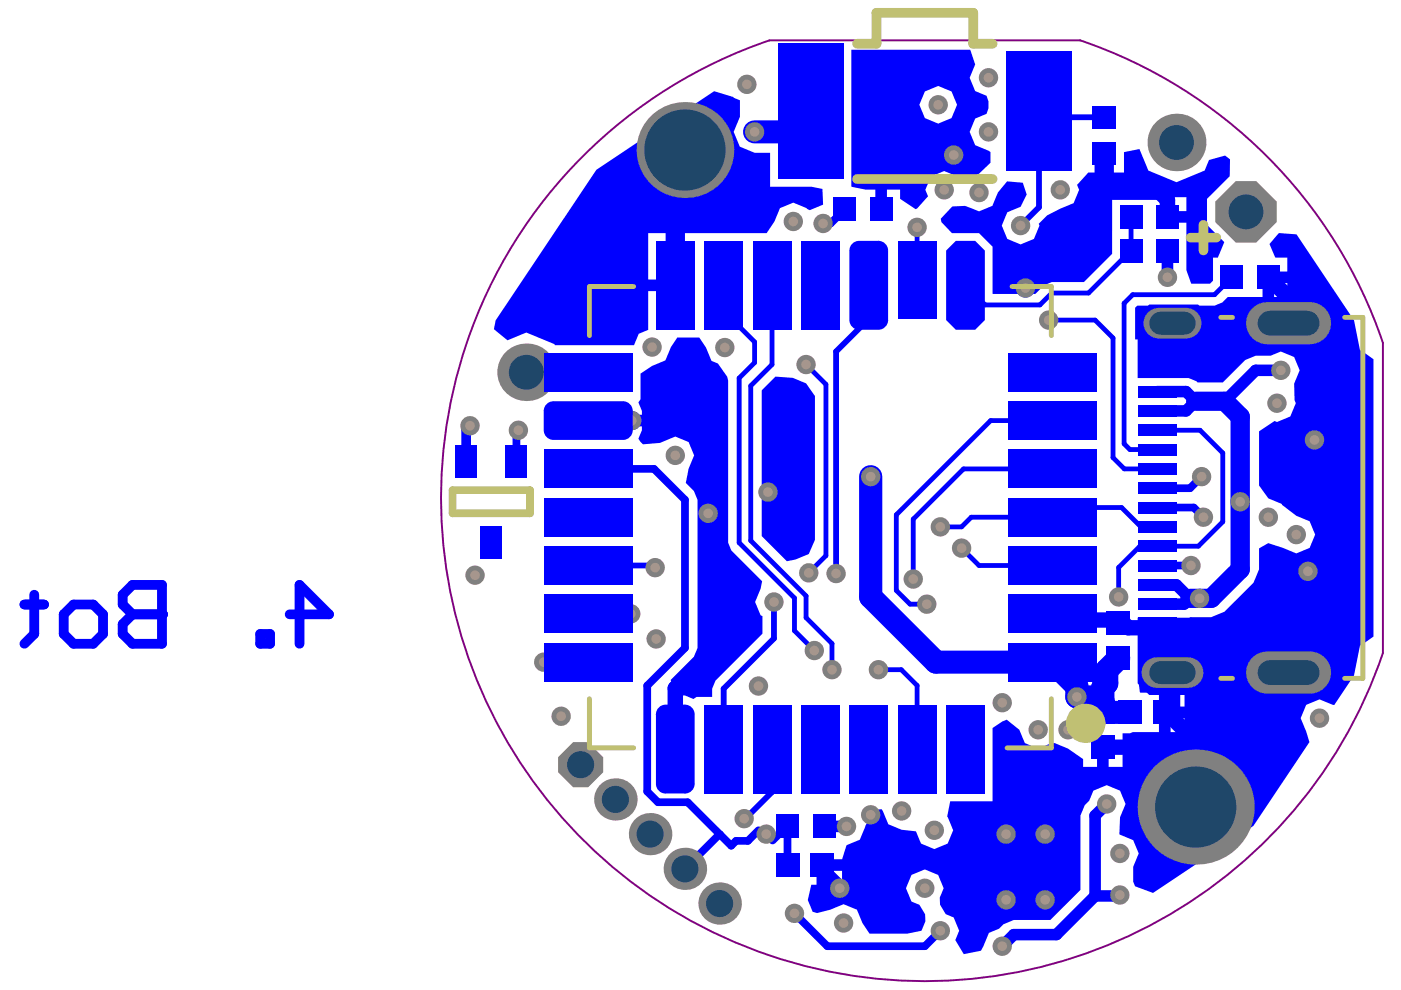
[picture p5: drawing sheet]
<svg xmlns="http://www.w3.org/2000/svg" width="297mm" height="210mm" viewBox="0 0 297 210" stroke-linecap="round" stroke-linejoin="round" font-family="sans-serif">
<path d="M229 8.6a102.5 102.5 0 0 1 64.2 64.1v65.7a102.5 102.5 0 0 1-165.2 43.8 102.5 102.5 0 0 1 24.1-169.2l7.3-3.1 3.8-1.3h65.8" fill="none" stroke="#800080" stroke-width=".41"/>
<g fill="#a6968d">
<circle cx="271.6" cy="78.5" r="1.03"/>
<circle cx="247.5" cy="58.8" r="1.03"/>
<circle cx="203.9" cy="116.2" r="1.03"/>
<circle cx="199.4" cy="111.7" r="1.03"/>
<circle cx="222.3" cy="67.9" r="1.03"/>
<circle cx="150.1" cy="108.8" r="1.03"/>
<circle cx="216.4" cy="47.8" r="1.03"/>
<circle cx="221.6" cy="190.8" r="1.03"/>
<circle cx="213.3" cy="176.9" r="1.03"/>
<circle cx="221.6" cy="176.9" r="1.03"/>
<circle cx="213.3" cy="190.8" r="1.03"/>
<circle cx="237.4" cy="189.8" r="1.03"/>
<circle cx="212.5" cy="200.6" r="1.03"/>
<circle cx="234.6" cy="170.5" r="1.03"/>
<circle cx="228.3" cy="147.8" r="1.03"/>
<circle cx="255.2" cy="109.7" r="1.03"/>
<circle cx="254.8" cy="101.1" r="1.03"/>
<circle cx="226.4" cy="154.7" r="1.03"/>
<circle cx="198.1" cy="176" r="1.03"/>
<circle cx="196.5" cy="128.1" r="1.03"/>
<circle cx="164.1" cy="127.6" r="1.03"/>
<circle cx="176.4" cy="142" r="1.03"/>
<circle cx="172.6" cy="137.9" r="1.03"/>
<circle cx="179.5" cy="175.2" r="1.03"/>
<circle cx="168.4" cy="193.7" r="1.03"/>
<circle cx="178" cy="188.3" r="1.03"/>
<circle cx="270.7" cy="85.5" r="1.03"/>
<circle cx="237.4" cy="181" r="1.03"/>
<circle cx="199.4" cy="197.3" r="1.03"/>
<circle cx="178.9" cy="195.7" r="1.03"/>
<circle cx="153.7" cy="73.7" r="1.03"/>
<circle cx="217.4" cy="61.1" r="1.03"/>
<circle cx="158.3" cy="17.9" r="1.03"/>
<circle cx="209.6" cy="16.5" r="1.03"/>
<circle cx="209.6" cy="28" r="1.03"/>
<circle cx="202.2" cy="32.9" r="1.03"/>
<circle cx="200.2" cy="40.3" r="1.03"/>
<circle cx="133.9" cy="89.2" r="1.03"/>
<circle cx="162.8" cy="104.3" r="1.03"/>
<circle cx="99.7" cy="90.3" r="1.03"/>
<circle cx="224.8" cy="40.3" r="1.03"/>
<circle cx="198.9" cy="22.2" r="1.03"/>
<circle cx="252.5" cy="119.9" r="1.03"/>
<circle cx="262.9" cy="106.4" r="1.03"/>
<circle cx="278.7" cy="93.3" r="1.03"/>
<circle cx="277.3" cy="121.1" r="1.03"/>
<circle cx="279.8" cy="152.3" r="1.03"/>
<circle cx="100.7" cy="122" r="1.03"/>
<circle cx="139.1" cy="135.5" r="1.03"/>
<circle cx="138.9" cy="120.4" r="1.03"/>
<circle cx="193.6" cy="122.8" r="1.03"/>
<circle cx="254.3" cy="126.9" r="1.03"/>
<circle cx="274.8" cy="113.3" r="1.03"/>
<circle cx="268.9" cy="109.7" r="1.03"/>
<circle cx="184.6" cy="101.1" r="1.03"/>
<circle cx="138.3" cy="73.6" r="1.03"/>
<circle cx="160" cy="28" r="1.03"/>
<circle cx="133.7" cy="130.1" r="1.03"/>
<circle cx="115.3" cy="140.4" r="1.03"/>
<circle cx="143.2" cy="96.5" r="1.03"/>
<circle cx="119" cy="151.9" r="1.03"/>
<circle cx="237.2" cy="126.6" r="1.03"/>
<circle cx="191.2" cy="171.9" r="1.03"/>
<circle cx="184.6" cy="172.8" r="1.03"/>
<circle cx="174.5" cy="47.4" r="1.03"/>
<circle cx="168.2" cy="47" r="1.03"/>
<circle cx="186.2" cy="142" r="1.03"/>
<circle cx="109.9" cy="91.2" r="1.03"/>
<circle cx="160.8" cy="145.5" r="1.03"/>
<circle cx="220.1" cy="154.7" r="1.03"/>
<circle cx="212.5" cy="149" r="1.03"/>
<circle cx="157.8" cy="173.6" r="1.03"/>
<circle cx="162.5" cy="176.9" r="1.03"/>
<circle cx="196.1" cy="188.3" r="1.03"/>
<circle cx="177.3" cy="121.6" r="1.03"/>
<circle cx="171.5" cy="121.5" r="1.03"/>
<circle cx="207.6" cy="40.8" r="1.03"/>
<circle cx="170.9" cy="77.3" r="1.03"/>
<circle cx="194.4" cy="48.2" r="1.03"/>
</g>
<g fill="#00f">
<path d="M241.2 67l2.5-2.4h10.3l2 1.9v10.4l-3.3 3.3h-11.5z"/>
<path d="M242.7 138.9h11.8a4.9 4.9 0 0 1 .8 5.3 4.9 4.9 0 0 1-4.5 2.9h-4.5a4.9 4.9 0 0 1-4.5-2.9 4.9 4.9 0 0 1 .9-5.3z"/>
<path d="M241.2 131h11.5l4.1 4.1v9l-3.3 3.3h-9.8l-2.5-2.5z"/>
<path d="M161.5 82.8l2.9-2.9 3.7 .2 2.8 1.2 1.9 2.7v30.5l-1.3 3-2.8 1.1-1.9 .4-5.3-5.3z"/>
<path d="M124.7 87.9h11.4v-.8l-.7-1.8 .4-.6v-5.5l2.5-1.6 2.8-1.2 1.1-2.8 1.4-2h4.7l1.4 2.1 1.1 2.8 1.4 .6 2 2.8 .2 .8v34.4l.7 1.6 6.5 6.5-.3 1.6-1.2 2.8 1.2 2.9 .4 .1v3.8l-10 9.9-.7 1.7v1.8h-3.3l-.7 .4-1.8-.7h-1.7l-1.3-3.3 4.9-4.9 .8-1.9v-31.4l-.8-1.9-1.7-1.7 .6-3 1.2-2.9-1.2-2.8-2.8-1.1-3.3 1.3-3.6 .3-.9-1.2 .7-1.8v-.8h-11.4z"/>
<path d="M180.5 10.5v29.1l3 .6h2.1v4.2h2.4v-4.2h2.8v2l3.3 2.1 .3-.1 2.4-2.6-.6-1.3 1.2-2.9 2.8-1.1 3 1.1 3.3-.1 1.1-.5 2.4-2.3v-2.3l-3.2-1.4-1.2-2.8 1.2-2.9 2.4-1 .4-1.2v-1.4l-.4-1.2-2.4-1-1.2-2.8 1.2-2.8-1.1-3.2zM194.9 22.2a4 4 0 0 1 8 0 4 4 0 0 1-8 0z"/>
<path d="M126.4 36l-21.3 31.9-.4 1.9 2.9 2.4 4-1.7 6 2.5v.2h16.8l1-2.4 2-.9v-8.2h5.8v-1.2h1.2v-11.1h18.1l1.7-2.4 1.2-2.9 2.8-1.1 2.8 1.1 .7 .5 2.8-1.2-.1-3.3-2.3-.5h-8.8v-7.2h-3.3l-3.1-1.3-1.3-3.1 1.3-3.2v-3.5l-1.4-.7-4.1-1.3zM137.4 49.4h4.5v9.9h-4.5z"/>
<path d="M201.9 43.8l-2.4 2.6 .1 .7 2.2 2.3h5.8l2.8 2.9v10h9.1l1.9-1.8 1.6-.7h6.8l6-6v-12h10.5v4.2h1.2v1.2h4v10.1l1.1 2.9h3.9l.7-.7v-4.9h1l1.4-3.3-3.7-3.6v-5.5l4.8-4.8 .1-3.6-1.1-.8-3.4 .9-.9 2.3-6 2.4-5.9-2.4-1.9-4.6-3.3 .7v4.3h-2.9v-4h-2.5v4h-2.1l-2.4 2.6 .4 1.1-1.2 2.8-2.8 1.1-2.8 1.5-1.8 1.7 .2 .4-1.2 2.9-2.8 1.1-2.8-1.1-1.2-2.9 1.2-2.8 2.8-1.2 1.3-2.6-.8-2.5-3.4-.2-1.9 2.3-1.2 2.8-2.8 1.2-3-1.1zM248.8 41.8h2.7v3h-2.7z"/>
<path d="M240.7 65.3v6.7h3.4v2.8h1.2v1.3h5.8l.4 3.8 2.2 .9 .2 .3h5.4l4.7-4.8 2.2-.9h3.2l2.2-.9 2.8 1.2 1.2 2.8-1.2 2.8 .1 3.6 .2 .6-1.1 2.8-2.9 1.2-.5-.2-3.3 2.2v11.4l2 2.8 2.8 1.1a12.2 12.2 0 0 0 6 3.7l1.1 2.8-1.1 2.9-2.9 1.1-2.8-1.1-3.1-1-2 1.1v4.4l-1.1 2.8-6.2 6.2-2.8 1.2h-4.5l-1.2 3v1.2h-5.8v1.2h-1.2v2.9h-2.2l-.6 1.2v3.3l.4 3.1 4 .1v8.3h-5.5l-.6 .3h-1.6v1.7h-4.2v1.2h-1.2v4.2h-3v-1.7l-3.2-2.2-2.8-1.1h-.7l-2.8 1.1-2.8-1.1-1.2-2.9-2.6-2.1-1 .4-2.1 1.4v15.5h-8.9l-.7 3.3 1.3 2.8-1.2 2.9-2.8 1.1-2.8-1.1-1.1-2.6-3-.4-2.9-1.1-1.4-3.2-1.5 .1-2 3.4-1.1 2.9-2.8 1.2-1 3h-4.2v1.2h-1.2v4.2h-1.1l-.7 3.2 1 2.5 .9 .3 2.8-.7 2.9-1.2 2.8 1.2 1.2 2.8 1.5 2.3h7.9l3.1-.7 .8-2-.1-1.5-1.2-2-1.6-.7-1.2-2.8 1.2-2.8 2.8-1.2 2.8 1.2 1.2 2.8-.9 2 .1 1.5 1.2 2 1.7 .7 1.2 2.8-.9 2 1.8 3 3.7-.7 1.7-3.8 2.1-.9 1-.9 2.2-.9h7.7l6.4-6.4v-15.8l.9-2.2 .9-.9 .9-2.2 2.8-1.1 2.9 1.1 1.1 2.9-1.1 2.8-.2 3.6 3 1.2 1.1 2.9-1.1 2.8v3.1l.4 1 3.8 1.4 21.2-14.2 11.9-17.8-.7-2.2-1.1-2.8 1.1-2.9 2.9-1.1 3.1 1.2 4.2-6.3 1.3-6.4 .1 .1 2.7-1.9v-58.8l-2.7-1.9h-.1l-1.3-6.4-12.2-18.2-3.8-.3-1.9 2.3 1.2 2.9h2.5v3h-4v1.2h-1.2v4.2h-7.4l-1.1 1.1-1.7 .7h-16.4zM270.1 60h2.8v3h-2.8zM246.5 72h4.6v1.6h-4.6zM246.5 137.5h4.6v1.7h-4.6zM248.2 146.9h2.9v2.9h-2.9zM248.2 152.3h2.9v2.9h-2.9zM235.1 159.6h2.9v3h-2.9zM175.6 184.6h2.9v3h-2.9z"/>
</g>
<path d="M145.2 31.8l-2 2.1v26.6M234.1 32.6v7.4l-3.9 3.9v4.4l-12.8 12.8M124.7 89.2h9.2M253.5 85.1h6.2l3.2 3.3v32.3l-6.1 6.2h-4.5" fill="none" stroke="#00f" stroke-width="4.1"/>
<path d="M179.1 44.4l-3 3h-1.6M109.9 91.2l-.4 .4v6.2M124.7 99.4h14l6.5 6.6v31.4l-8 8v22.4l2.3 2.3h6.3l9.2 9.2 1.1-1h2.5l2.2-2.3M245.3 107.6h7.8l2.1 2.1M245.3 119.9h7.2M254.8 101.1l-2.5 2.4h-7M115.3 140.4h9.4M152.6 176.9l-7.4 7.3M163.8 178.2l3-3 .2 .2v8M168.4 193.7l7 6.9h20.7l3.3-3.3" fill="none" stroke="#00f" stroke-width="1.6"/>
<g fill="none" stroke="#00f" stroke-width="1">
<path d="M194.4 48.2v11.1M239.8 53.1h.1M239.8 53.1l-9 9h-7.8l-2.5 2.6h-11.6l-4.2-4.2M239.8 46v7.1M261.2 58.8l-3.7 3.7h-17.3l-1.9 1.8v29.8l1.3 1.2h5.7M153.4 60.5v5.4l6.6 6.6v4.4l-3.3 3.3v34.9l11.7 11.7v6.9l4.3 4.2M163.7 60.5v16.8l-4.5 4.5v32.8l11.7 11.8v4.6l5.5 5.5v5.5M170.9 77.3l4.2 4.2v36.3l-3.6 3.7M194.4 60.5l-2 2.1v2.4M222.3 67.9h9.9l3.8 3.8v25.3l2.4 2.4h6.9M223.2 99.4h-18.9l-10.7 10.7v12.7M223.2 89.2h-13.2l-20 19.9v16.1l3 2.9h3.5"/>
<path d="M245.3 91.2h9.1l4.9 4.8v14.6l-5.2 5.2h-12.4l-4.5 4.5v6.3M199.4 111.7h4.5l2-2h17.3l2-2.1h12.6l4.1 4.1h3.4M203.9 116.2l3.7 3.7h15.6M186.2 142h4.9l3.3 3.3v16.3"/>
</g>
<path d="M247.5 53.1v5.7M247.5 58.8h.1M271.6 78.5h-5.4l-6.5 6.6M245.3 83h6.2l2 2.1-2 2h-6.2M245.3 124h4.1l2.9 2.9-1.2 1.2h-5.8M174.5 175.2h5M234.6 170.5l-2.4 2.4v17.1M232.2 190l-8.2 8.2h-9l-2.5 2.4M237.4 189.8l-.2 .2h-5" fill="none" stroke="#00f" stroke-width="2.5"/>
<path d="M234.1 40l.8 .8h11l1.6 1.6v3.6M268.9 58.8l4.3 4.3v5.4M150.1 108.8v30.2l-6.9 6.9v12.9M223.2 130.1l1.3 1.4h13l1.7 1.6h3l.9 .8M244.6 142.6h4v9.7l4.9 4.9v13.9l-12.7-12.7h-7M174.3 183.4v1.2l3.7 3.7" fill="none" stroke="#00f" stroke-width="3.3"/>
<path d="M234.1 24.9h-12.6l-1.2-1.3v20.3l-3.9 3.9M184.2 60.5v7.1l-6.9 6.9v47.1M124.7 119.9h13.8l.4 .5M124.7 130.1h9M133.7 130.1h.1M164.1 127.6v7.8l-10.7 10.6v12.8M163.7 158.8v9.1l-5.9 5.9v-.2" fill="none" stroke="#00f" stroke-width="1.2"/>
<path d="M99.7 90.3l-.9 .8v6.7" fill="none" stroke="#00f" stroke-width="2"/>
<path d="M171.9 23.6l-4.4 4.4h-7.5M184.6 101.1v25.5l13.8 13.8h24.8l5.1 5.1v2.3h4.8l.7 .7M237.2 139.6l-2.6 2.5v2.8l-.8 .8v5.3h5.8" fill="none" stroke="#00f" stroke-width="4.9"/>
<path d="M113.6 78.9h11.1" fill="none" stroke="#00f" stroke-width="6.5"/>
<path d="M34.3 124v12.5h-6.2l-2.1-2.1v-2.1l2.1-2h6.2M55.2 134.4h2.1v2.1h-2.1zM61.4 130.3h8.4l-6.3-6.3v12.5" fill="none" stroke="#00f" stroke-width="2.1"/>
<circle cx="34.3" cy="130.3" r="1.04" fill="#00f"/>
<path d="M5.2 128.2h4.1M7.3 126.1v8.3l-2.1 2.1M13.5 130.3l2.1-2.1h4.2l2 2.1v4.1l-2 2.1h-4.2l-2.1-2.1zM34.3 124h-6.2l-2.1 2.1v2.1l2.1 2.1h6.2" fill="none" stroke="#00f" stroke-width="2.1"/>
<circle cx="271.6" cy="78.5" r="2.05" fill="#808080"/>
<circle cx="271.6" cy="78.5" r="1.03" fill="#a6968d"/>
<circle cx="247.5" cy="58.8" r="2.05" fill="#808080"/>
<circle cx="247.5" cy="58.8" r="1.03" fill="#a6968d"/>
<circle cx="203.9" cy="116.2" r="2.05" fill="#808080"/>
<circle cx="203.9" cy="116.2" r="1.03" fill="#a6968d"/>
<circle cx="199.4" cy="111.7" r="2.05" fill="#808080"/>
<circle cx="199.4" cy="111.7" r="1.03" fill="#a6968d"/>
<circle cx="222.3" cy="67.9" r="2.05" fill="#808080"/>
<circle cx="222.3" cy="67.9" r="1.03" fill="#a6968d"/>
<circle cx="150.1" cy="108.8" r="2.05" fill="#808080"/>
<circle cx="150.1" cy="108.8" r="1.03" fill="#a6968d"/>
<circle cx="216.4" cy="47.8" r="2.05" fill="#808080"/>
<circle cx="216.4" cy="47.8" r="1.03" fill="#a6968d"/>
<circle cx="221.6" cy="190.8" r="2.05" fill="#808080"/>
<circle cx="221.6" cy="190.8" r="1.03" fill="#a6968d"/>
<circle cx="213.3" cy="176.9" r="2.05" fill="#808080"/>
<circle cx="213.3" cy="176.9" r="1.03" fill="#a6968d"/>
<circle cx="221.6" cy="176.9" r="2.05" fill="#808080"/>
<circle cx="221.6" cy="176.9" r="1.03" fill="#a6968d"/>
<circle cx="213.3" cy="190.8" r="2.05" fill="#808080"/>
<circle cx="213.3" cy="190.8" r="1.03" fill="#a6968d"/>
<circle cx="237.4" cy="189.8" r="2.05" fill="#808080"/>
<circle cx="237.4" cy="189.8" r="1.03" fill="#a6968d"/>
<circle cx="212.5" cy="200.6" r="2.05" fill="#808080"/>
<circle cx="212.5" cy="200.6" r="1.03" fill="#a6968d"/>
<circle cx="234.6" cy="170.5" r="2.05" fill="#808080"/>
<circle cx="234.6" cy="170.5" r="1.03" fill="#a6968d"/>
<circle cx="228.3" cy="147.8" r="2.05" fill="#808080"/>
<circle cx="228.3" cy="147.8" r="1.03" fill="#a6968d"/>
<circle cx="255.2" cy="109.7" r="2.05" fill="#808080"/>
<circle cx="255.2" cy="109.7" r="1.03" fill="#a6968d"/>
<circle cx="254.8" cy="101.1" r="2.05" fill="#808080"/>
<circle cx="254.8" cy="101.1" r="1.03" fill="#a6968d"/>
<circle cx="226.4" cy="154.7" r="2.05" fill="#808080"/>
<circle cx="226.4" cy="154.7" r="1.03" fill="#a6968d"/>
<circle cx="198.1" cy="176" r="2.05" fill="#808080"/>
<circle cx="198.1" cy="176" r="1.03" fill="#a6968d"/>
<circle cx="196.5" cy="128.1" r="2.05" fill="#808080"/>
<circle cx="196.5" cy="128.1" r="1.03" fill="#a6968d"/>
<circle cx="164.1" cy="127.6" r="2.05" fill="#808080"/>
<circle cx="164.1" cy="127.6" r="1.03" fill="#a6968d"/>
<circle cx="176.4" cy="142" r="2.05" fill="#808080"/>
<circle cx="176.4" cy="142" r="1.03" fill="#a6968d"/>
<circle cx="172.7" cy="137.9" r="2.05" fill="#808080"/>
<circle cx="172.6" cy="137.9" r="1.03" fill="#a6968d"/>
<circle cx="179.5" cy="175.2" r="2.05" fill="#808080"/>
<circle cx="179.5" cy="175.2" r="1.03" fill="#a6968d"/>
<circle cx="168.4" cy="193.7" r="2.05" fill="#808080"/>
<circle cx="168.4" cy="193.7" r="1.03" fill="#a6968d"/>
<circle cx="178" cy="188.3" r="2.05" fill="#808080"/>
<circle cx="178" cy="188.3" r="1.03" fill="#a6968d"/>
<circle cx="270.7" cy="85.5" r="2.05" fill="#808080"/>
<circle cx="270.7" cy="85.5" r="1.03" fill="#a6968d"/>
<circle cx="237.4" cy="181" r="2.05" fill="#808080"/>
<circle cx="237.4" cy="181" r="1.03" fill="#a6968d"/>
<circle cx="199.4" cy="197.3" r="2.05" fill="#808080"/>
<circle cx="199.4" cy="197.3" r="1.03" fill="#a6968d"/>
<circle cx="178.9" cy="195.7" r="2.05" fill="#808080"/>
<circle cx="178.9" cy="195.7" r="1.03" fill="#a6968d"/>
<circle cx="153.7" cy="73.7" r="2.05" fill="#808080"/>
<circle cx="153.7" cy="73.7" r="1.03" fill="#a6968d"/>
<circle cx="217.4" cy="61.1" r="2.05" fill="#808080"/>
<circle cx="217.4" cy="61.1" r="1.03" fill="#a6968d"/>
<circle cx="158.4" cy="17.9" r="2.05" fill="#808080"/>
<circle cx="158.3" cy="17.9" r="1.03" fill="#a6968d"/>
<circle cx="209.6" cy="16.5" r="2.05" fill="#808080"/>
<circle cx="209.6" cy="16.5" r="1.03" fill="#a6968d"/>
<circle cx="209.6" cy="28" r="2.05" fill="#808080"/>
<circle cx="209.6" cy="28" r="1.03" fill="#a6968d"/>
<circle cx="202.2" cy="32.9" r="2.05" fill="#808080"/>
<circle cx="202.2" cy="32.9" r="1.03" fill="#a6968d"/>
<circle cx="200.2" cy="40.3" r="2.05" fill="#808080"/>
<circle cx="200.2" cy="40.3" r="1.03" fill="#a6968d"/>
<circle cx="133.9" cy="89.2" r="2.05" fill="#808080"/>
<circle cx="133.9" cy="89.2" r="1.03" fill="#a6968d"/>
<circle cx="162.8" cy="104.3" r="2.05" fill="#808080"/>
<circle cx="162.8" cy="104.3" r="1.03" fill="#a6968d"/>
<circle cx="99.7" cy="90.3" r="2.05" fill="#808080"/>
<circle cx="99.7" cy="90.3" r="1.03" fill="#a6968d"/>
<circle cx="224.8" cy="40.3" r="2.05" fill="#808080"/>
<circle cx="224.8" cy="40.3" r="1.03" fill="#a6968d"/>
<circle cx="198.9" cy="22.2" r="2.05" fill="#808080"/>
<circle cx="198.9" cy="22.2" r="1.03" fill="#a6968d"/>
<circle cx="252.5" cy="119.9" r="2.05" fill="#808080"/>
<circle cx="252.5" cy="119.9" r="1.03" fill="#a6968d"/>
<circle cx="262.9" cy="106.4" r="2.05" fill="#808080"/>
<circle cx="262.9" cy="106.4" r="1.03" fill="#a6968d"/>
<circle cx="278.7" cy="93.3" r="2.05" fill="#808080"/>
<circle cx="278.7" cy="93.3" r="1.03" fill="#a6968d"/>
<circle cx="277.3" cy="121.1" r="2.05" fill="#808080"/>
<circle cx="277.3" cy="121.1" r="1.03" fill="#a6968d"/>
<circle cx="279.8" cy="152.3" r="2.05" fill="#808080"/>
<circle cx="279.8" cy="152.3" r="1.03" fill="#a6968d"/>
<circle cx="100.7" cy="122" r="2.05" fill="#808080"/>
<circle cx="100.7" cy="122" r="1.03" fill="#a6968d"/>
<circle cx="139.1" cy="135.5" r="2.05" fill="#808080"/>
<circle cx="139.1" cy="135.5" r="1.03" fill="#a6968d"/>
<circle cx="138.9" cy="120.4" r="2.05" fill="#808080"/>
<circle cx="138.9" cy="120.4" r="1.03" fill="#a6968d"/>
<circle cx="193.6" cy="122.8" r="2.05" fill="#808080"/>
<circle cx="193.6" cy="122.8" r="1.03" fill="#a6968d"/>
<circle cx="254.3" cy="126.9" r="2.05" fill="#808080"/>
<circle cx="254.3" cy="126.9" r="1.03" fill="#a6968d"/>
<circle cx="274.8" cy="113.3" r="2.05" fill="#808080"/>
<circle cx="274.8" cy="113.3" r="1.03" fill="#a6968d"/>
<circle cx="268.9" cy="109.7" r="2.05" fill="#808080"/>
<circle cx="268.9" cy="109.7" r="1.03" fill="#a6968d"/>
<circle cx="184.6" cy="101.1" r="2.05" fill="#808080"/>
<circle cx="184.6" cy="101.1" r="1.03" fill="#a6968d"/>
<circle cx="138.3" cy="73.6" r="2.05" fill="#808080"/>
<circle cx="138.3" cy="73.6" r="1.03" fill="#a6968d"/>
<circle cx="160" cy="28" r="2.05" fill="#808080"/>
<circle cx="160" cy="28" r="1.03" fill="#a6968d"/>
<circle cx="133.7" cy="130.1" r="2.05" fill="#808080"/>
<circle cx="133.7" cy="130.1" r="1.03" fill="#a6968d"/>
<circle cx="115.3" cy="140.4" r="2.05" fill="#808080"/>
<circle cx="115.3" cy="140.4" r="1.03" fill="#a6968d"/>
<circle cx="143.2" cy="96.5" r="2.05" fill="#808080"/>
<circle cx="143.2" cy="96.5" r="1.03" fill="#a6968d"/>
<circle cx="119" cy="151.9" r="2.05" fill="#808080"/>
<circle cx="119" cy="151.9" r="1.03" fill="#a6968d"/>
<circle cx="237.2" cy="126.6" r="2.05" fill="#808080"/>
<circle cx="237.2" cy="126.6" r="1.03" fill="#a6968d"/>
<circle cx="191.2" cy="171.9" r="2.05" fill="#808080"/>
<circle cx="191.2" cy="171.9" r="1.03" fill="#a6968d"/>
<circle cx="184.6" cy="172.8" r="2.05" fill="#808080"/>
<circle cx="184.6" cy="172.8" r="1.03" fill="#a6968d"/>
<circle cx="174.5" cy="47.4" r="2.05" fill="#808080"/>
<circle cx="174.5" cy="47.4" r="1.03" fill="#a6968d"/>
<circle cx="168.2" cy="47" r="2.05" fill="#808080"/>
<circle cx="168.2" cy="47" r="1.03" fill="#a6968d"/>
<circle cx="186.2" cy="142" r="2.05" fill="#808080"/>
<circle cx="186.2" cy="142" r="1.03" fill="#a6968d"/>
<circle cx="109.9" cy="91.2" r="2.05" fill="#808080"/>
<circle cx="109.9" cy="91.2" r="1.03" fill="#a6968d"/>
<circle cx="160.8" cy="145.5" r="2.05" fill="#808080"/>
<circle cx="160.8" cy="145.5" r="1.03" fill="#a6968d"/>
<circle cx="220.1" cy="154.7" r="2.05" fill="#808080"/>
<circle cx="220.1" cy="154.7" r="1.03" fill="#a6968d"/>
<circle cx="212.5" cy="149" r="2.05" fill="#808080"/>
<circle cx="212.5" cy="149" r="1.03" fill="#a6968d"/>
<circle cx="157.8" cy="173.6" r="2.05" fill="#808080"/>
<circle cx="157.8" cy="173.6" r="1.03" fill="#a6968d"/>
<circle cx="162.5" cy="176.9" r="2.05" fill="#808080"/>
<circle cx="162.5" cy="176.9" r="1.03" fill="#a6968d"/>
<circle cx="196.1" cy="188.3" r="2.05" fill="#808080"/>
<circle cx="196.1" cy="188.3" r="1.03" fill="#a6968d"/>
<circle cx="177.3" cy="121.6" r="2.05" fill="#808080"/>
<circle cx="177.3" cy="121.6" r="1.03" fill="#a6968d"/>
<circle cx="171.5" cy="121.5" r="2.05" fill="#808080"/>
<circle cx="171.5" cy="121.5" r="1.03" fill="#a6968d"/>
<circle cx="207.6" cy="40.8" r="2.05" fill="#808080"/>
<circle cx="207.6" cy="40.8" r="1.03" fill="#a6968d"/>
<circle cx="170.9" cy="77.3" r="2.05" fill="#808080"/>
<circle cx="170.9" cy="77.3" r="1.03" fill="#a6968d"/>
<circle cx="194.4" cy="48.2" r="2.05" fill="#808080"/>
<circle cx="194.4" cy="48.2" r="1.03" fill="#a6968d"/>
<circle cx="253.5" cy="171.1" r="12.3" fill="#808080"/>
<circle cx="253.5" cy="171.1" r="8.6" fill="#1f4769"/>
<path d="M245.7 68.5h5.8M245.3 142.6h6.6" fill="none" stroke="#808080" stroke-width="6.5"/>
<path d="M246.1 68.5h5M246.1 142.6h5" fill="none" stroke="#1f4769" stroke-width="4.9"/>
<path d="M257.6 42.7l4.4-4.3h4.4l4.3 4.3v4.4l-4.3 4.3h-4.4l-4.4-4.3z" fill-rule="evenodd" fill="#808080"/>
<circle cx="264.2" cy="44.9" r="3.7" fill="#1f4769"/>
<circle cx="152.6" cy="191.6" r="4.5" fill="#808080"/>
<circle cx="152.6" cy="191.6" r="2.87" fill="#1f4769"/>
<circle cx="130.5" cy="169.5" r="4.5" fill="#808080"/>
<circle cx="130.5" cy="169.5" r="2.87" fill="#1f4769"/>
<circle cx="111.6" cy="78.9" r="6.1" fill="#808080"/>
<circle cx="111.6" cy="78.9" r="3.7" fill="#1f4769"/>
<circle cx="249.4" cy="30.2" r="6.1" fill="#808080"/>
<circle cx="249.4" cy="30.2" r="3.7" fill="#1f4769"/>
<path d="M118.3 160.5l3.2-3.1h3.2l3.2 3.1v3.2l-3.2 3.2h-3.2l-3.2-3.2z" fill-rule="evenodd" fill="#808080"/>
<circle cx="123.1" cy="162.1" r="2.87" fill="#1f4769"/>
<path d="M268.7 68.5h9M268.7 142.6h9" fill="none" stroke="#808080" stroke-width="9"/>
<path d="M269.3 68.5h7.8M269.3 142.6h7.8" fill="none" stroke="#1f4769" stroke-width="5.3"/>
<circle cx="145.2" cy="184.2" r="4.5" fill="#808080"/>
<circle cx="145.2" cy="184.2" r="2.87" fill="#1f4769"/>
<circle cx="137.8" cy="176.9" r="4.5" fill="#808080"/>
<circle cx="137.8" cy="176.9" r="2.87" fill="#1f4769"/>
<circle cx="145.2" cy="31.8" r="10.2" fill="#808080"/>
<circle cx="145.2" cy="31.8" r="8.6" fill="#1f4769"/>
<g fill="#00f">
<path d="M258.8 56.2h4.8v5.1h-4.8z" fill-rule="evenodd"/>
<path d="M237 148.5h5.1v5.1h-5.1z" fill-rule="evenodd"/>
<path d="M244.4 148.5h5.1v5.1h-5.1z" fill-rule="evenodd"/>
<path d="M241.2 135.1h8.2v2.4h-8.2z" fill-rule="evenodd"/>
<path d="M241.2 131h8.2v2.4h-8.2z" fill-rule="evenodd"/>
<path d="M241.2 118.7h8.2v2.4h-8.2z" fill-rule="evenodd"/>
<path d="M241.2 126.9h8.2v2.4h-8.2z" fill-rule="evenodd"/>
<path d="M241.2 122.8h8.2v2.4h-8.2z" fill-rule="evenodd"/>
<path d="M241.2 114.6h8.2v2.4h-8.2z" fill-rule="evenodd"/>
<path d="M241.2 98.2h8.2v2.4h-8.2z" fill-rule="evenodd"/>
<path d="M241.2 110.5h8.2v2.4h-8.2z" fill-rule="evenodd"/>
<path d="M241.2 106.4h8.2v2.4h-8.2z" fill-rule="evenodd"/>
<path d="M241.2 102.3h8.2v2.4h-8.2z" fill-rule="evenodd"/>
<path d="M241.2 94.1h8.2v2.4h-8.2z" fill-rule="evenodd"/>
<path d="M241.2 90h8.2v2.4h-8.2z" fill-rule="evenodd"/>
<path d="M241.2 85.9h8.2v2.5h-8.2z" fill-rule="evenodd"/>
<path d="M241.2 81.8h8.2v2.5h-8.2z" fill-rule="evenodd"/>
<path d="M241.2 73.6h8.2v2.5h-8.2z" fill-rule="evenodd"/>
<path d="M245.1 50.6h4.8v5.1h-4.8z" fill-rule="evenodd"/>
<path d="M237.4 50.6h4.8v5.1h-4.8z" fill-rule="evenodd"/>
<path d="M171.8 180.9h5.1v5.1h-5.1z" fill-rule="evenodd"/>
<path d="M172.4 172.7h4.7v5.1h-4.7z" fill-rule="evenodd"/>
<path d="M241.2 77.7h8.2v2.5h-8.2z" fill-rule="evenodd"/>
<path d="M245.1 43.4h4.8v5.1h-4.8z" fill-rule="evenodd"/>
<path d="M237.4 43.4h4.8v5.1h-4.8z" fill-rule="evenodd"/>
<path d="M190.3 51.1h8.2v16.4h-8.2z" fill-rule="evenodd"/>
<path d="M176.7 41.8h4.8v5.1h-4.8z" fill-rule="evenodd"/>
<path d="M169.8 51.1h8.2v18.8h-8.2z" fill-rule="evenodd"/>
<path d="M139.1 51.1h8.2v18.8h-8.2z" fill-rule="evenodd"/>
<path d="M101.9 111.5h4.5v7h-4.5z" fill-rule="evenodd"/>
<path d="M107.2 94.3h4.6v7h-4.6z" fill-rule="evenodd"/>
<path d="M190.3 149.4h8.2v18.9h-8.2z" fill-rule="evenodd"/>
<path d="M169.8 149.4h8.2v18.9h-8.2z" fill-rule="evenodd"/>
<path d="M139.1 151.5l2-2.1h4.1l2.1 2.1v14.7l-2.1 2h-4.1l-2-2z" fill-rule="evenodd"/>
<path d="M231.3 155.9h5.1v5.1h-5.1z" fill-rule="evenodd"/>
<path d="M231.3 148.5h5.1v5.1h-5.1z" fill-rule="evenodd"/>
<path d="M213.7 136.3h18.9v8.2h-18.9z" fill-rule="evenodd"/>
<path d="M234.6 137h5v5.1h-5z" fill-rule="evenodd"/>
<path d="M213.7 115.8h18.9v8.2h-18.9z" fill-rule="evenodd"/>
<path d="M213.7 85.1h18.9v8.2h-18.9z" fill-rule="evenodd"/>
<path d="M266.5 56.3h4.8v5h-4.8z" fill-rule="evenodd"/>
<path d="M231.6 22.5h5.1v4.7h-5.1z" fill-rule="evenodd"/>
<path d="M164.4 180.9h5.1v5.1h-5.1z" fill-rule="evenodd"/>
<path d="M164.7 172.7h4.7v5.1h-4.7z" fill-rule="evenodd"/>
<path d="M115.3 136.3h18.9v8.2h-18.9z" fill-rule="evenodd"/>
<path d="M115.3 115.8h18.9v8.2h-18.9z" fill-rule="evenodd"/>
<path d="M115.3 87.1l2-2h14.8l2.1 2v4.1l-2.1 2.1h-14.8l-2-2.1z" fill-rule="evenodd"/>
<path d="M213.7 126.1h18.9v8.1h-18.9z" fill-rule="evenodd"/>
<path d="M213.7 105.6h18.9v8.2h-18.9z" fill-rule="evenodd"/>
<path d="M213.7 95.3h18.9v8.2h-18.9z" fill-rule="evenodd"/>
<path d="M234.6 129.7h5v5h-5z" fill-rule="evenodd"/>
<path d="M231.6 30.2h5.1v4.7h-5.1z" fill-rule="evenodd"/>
<path d="M213.7 74.8h18.9v8.2h-18.9z" fill-rule="evenodd"/>
<path d="M184.4 41.8h4.8v5.1h-4.8z" fill-rule="evenodd"/>
<path d="M180.1 53.1l2-2h4.1l2.1 2v14.8l-2.1 2h-4.1l-2-2z" fill-rule="evenodd"/>
<path d="M159.6 51.1h8.2v18.8h-8.2z" fill-rule="evenodd"/>
<path d="M149.3 51.1h8.2v18.8h-8.2z" fill-rule="evenodd"/>
<path d="M115.3 95.3h18.9v8.2h-18.9z" fill-rule="evenodd"/>
<path d="M115.3 105.6h18.9v8.2h-18.9z" fill-rule="evenodd"/>
<path d="M115.3 126h18.9v8.2h-18.9z" fill-rule="evenodd"/>
<path d="M96.6 94.3h4.5v7h-4.5z" fill-rule="evenodd"/>
<path d="M115.3 74.8h18.9v8.2h-18.9z" fill-rule="evenodd"/>
<path d="M213.3 10.9h14v25.4h-14z" fill-rule="evenodd"/>
<path d="M164.9 9.3h14v28.7h-14z" fill-rule="evenodd"/>
<path d="M149.3 149.4h8.2v18.9h-8.2z" fill-rule="evenodd"/>
<path d="M159.6 149.4h8.2v18.9h-8.2z" fill-rule="evenodd"/>
<path d="M180.1 149.4h8.2v18.9h-8.2z" fill-rule="evenodd"/>
<path d="M200.6 53.1l2.1-2h4.1l2 2v14.8l-2 2h-4.1l-2.1-2z" fill-rule="evenodd"/>
<path d="M200.6 149.4h8.2v18.9h-8.2z" fill-rule="evenodd"/>
</g>
<g fill="#00f">
<path d="M139.1 151.5h2zM139.7 150l.9-.5 .5-.1v2.1h-2v-.6z"/>
<path d="M141.1 166.2v2zM139.1 166.2h2v2a2.05 2.05 0 0 1-2-2z"/>
<path d="M145.2 166.2h2.1zM145.2 166.2h2.1a2.05 2.05 0 0 1-2.1 2z"/>
<path d="M145.2 149.4v2.1zM145.2 149.4a2.05 2.05 0 0 1 2.1 2.1h-2.1z"/>
<path d="M132.1 85.1v2zM132.1 85.1a2.05 2.05 0 0 1 2.1 2h-2.1z"/>
<path d="M115.3 87.1h2zM115.9 85.7l.9-.6h.5v2h-2l.1-.5z"/>
<path d="M117.3 91.2v2.1zM115.3 91.2h2v2.1a2.05 2.05 0 0 1-2-2.1z"/>
<path d="M132.1 91.2h2.1zM132.1 91.2h2.1a2.05 2.05 0 0 1-2.1 2.1z"/>
<path d="M186.2 67.9h2.1zM186.2 67.9h2.1a2.05 2.05 0 0 1-2.1 2z"/>
<path d="M186.2 51.1v2zM186.2 51.1a2.05 2.05 0 0 1 2.1 2h-2.1z"/>
<path d="M180.1 53.1h2zM180.7 51.7l.9-.6h.5v2h-2l.1-.5z"/>
<path d="M182.1 67.9v2zM180.1 67.9h2v2a2.05 2.05 0 0 1-2-2z"/>
</g>
<path d="M134.3 60.7h-9.3v10.5M214.6 60.7h8.3v10.5M258.8 67.3h2.5M285.1 67.3h3.9v76.5h-3.9M125 148.2v10.4h9.3M222.9 148.2v10.4h-9.4M258.8 143.8h2.5" fill="none" stroke="#c0c073" stroke-width="1"/>
<path d="M181.7 9.3h4.1v-6.6h20.5v6.6h4.1M181.7 38h28.7" fill="none" stroke="#c0c073" stroke-width="2.1"/>
<path d="M96 103.9h16.4v4.9h-16.4z" fill="none" stroke="#c0c073" stroke-width="1.6"/>
<path d="M252.4 50.4h5.5M255.2 47.7v5.4" fill="none" stroke="#c0c073" stroke-width="2"/>
<circle cx="230.2" cy="153.4" r="2.08" fill="none" stroke="#c0c073" stroke-width="4.2"/>
</svg>
